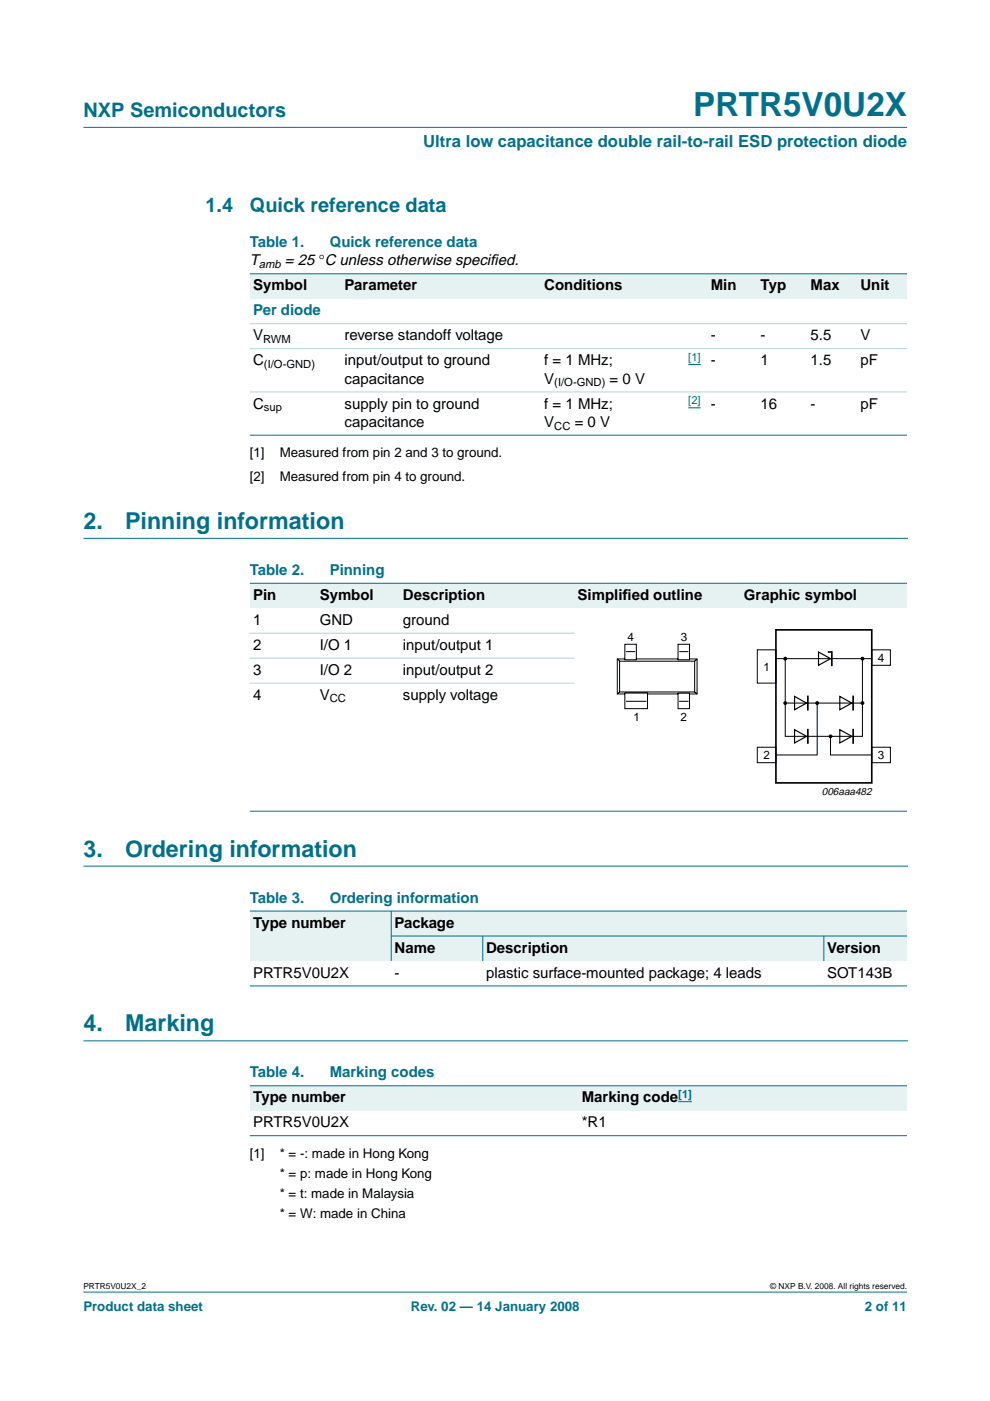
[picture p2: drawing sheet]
<svg xmlns="http://www.w3.org/2000/svg" width="210mm" height="297mm" viewBox="0 0 210 297" stroke-linecap="round" stroke-linejoin="round" font-family="sans-serif">
<defs><g id="words">
<text font-size="7.1" fill="#00708a" x="147" y="24.7">PRTR5V0U2X</text>
<g font-size="4.9" fill="#00708a">
<text x="17.7" y="112.1">2.</text>
<text x="26.5" y="112.1">Pinning information</text>
<text x="17.7" y="181.6">3.</text>
<text x="26.5" y="181.6">Ordering information</text>
<text x="17.7" y="218.7">4.</text>
<text x="26.5" y="218.7">Marking</text>
</g>
<g font-size="4.2" fill="#00708a">
<text x="17.7" y="24.9">NXP Semiconductors</text>
<text x="43.6" y="45">1.4</text>
<text x="53" y="45">Quick reference data</text>
</g>
<text font-size="3.5" fill="#00708a" x="89.8" y="31.1">Ultra low capacitance double rail-to-rail ESD protection diode</text>
<g font-size="3.2" fill="#00708a">
<text x="53" y="52.4">Table 1.</text>
<text x="69.9" y="52.4">Quick reference data</text>
<text x="53.7" y="66.9">Per diode</text>
<text x="53" y="121.9">Table 2.</text>
<text x="69.9" y="121.9">Pinning</text>
<text x="53" y="191.4">Table 3.</text>
<text x="69.9" y="191.4">Ordering information</text>
<text x="53" y="228.4">Table 4.</text>
<text x="69.9" y="228.4">Marking codes</text>
</g>
<g font-size="3.2">
<text x="53" y="56.3">T</text>
<text x="60.4" y="56.3">= 25 °C unless otherwise specif</text>
<text x="103.9" y="56.3">ied.</text>
<text x="53.7" y="61.6">Symbol</text>
<text x="73.1" y="61.6">Parameter</text>
<text x="115.4" y="61.6">Conditions</text>
<text x="150.7" y="61.6">Min</text>
<text x="161.3" y="61.6">Typ</text>
<text x="171.9" y="61.6">Max</text>
<text x="182.4" y="61.6">Unit</text>
<text x="53.7" y="72.2">V</text>
<text x="53.7" y="77.5">C</text>
<text x="73.1" y="72.2">reverse standoff voltage</text>
<text x="73.1" y="77.5">input/output to ground</text>
<text x="115.4" y="77.5">f = 1 MHz;</text>
<text x="150.7" y="77.5">-</text>
<text x="150.7" y="72.2">-</text>
<text x="161.3" y="77.5">1</text>
<text x="161.3" y="72.2">-</text>
<text x="171.9" y="77.5">1.5</text>
<text x="171.9" y="72.2">5.5</text>
<text x="182.4" y="77.5">pF</text>
<text x="182.4" y="72.2">V</text>
<text x="73.1" y="81.3">capacitance</text>
<text x="115.4" y="81.3">V</text>
<text x="129.3" y="81.3">= 0 V</text>
<text x="53.7" y="86.6">C</text>
<text x="73.1" y="86.6">supply pin to ground</text>
<text x="115.4" y="86.6">f = 1 MHz;</text>
<text x="150.7" y="86.6">-</text>
<text x="161.3" y="86.6">16</text>
<text x="171.9" y="86.6">-</text>
<text x="182.4" y="86.6">pF</text>
<text x="73.1" y="90.5">capacitance</text>
<text x="115.4" y="90.5">V</text>
<text x="121.8" y="90.5">= 0 V</text>
<text x="53.7" y="127.2">Pin</text>
<text x="67.8" y="127.2">Symbol</text>
<text x="85.4" y="127.2">Description</text>
<text x="122.5" y="127.2">Simplif</text>
<text x="132" y="127.2">ied outline</text>
<text x="157.7" y="127.2">Graphic symbol</text>
<text x="53.7" y="132.5">1</text>
<text x="53.7" y="137.8">2</text>
<text x="67.8" y="132.5">GND</text>
<text x="67.8" y="137.8">I/O 1</text>
<text x="85.4" y="137.8">input/output 1</text>
<text x="85.4" y="132.5">ground</text>
<text x="53.7" y="143.1">3</text>
<text x="67.8" y="143.1">I/O 2</text>
<text x="85.4" y="143.1">input/output 2</text>
<text x="53.7" y="148.4">4</text>
<text x="67.8" y="148.4">V</text>
<text x="85.4" y="148.4">supply voltage</text>
<text x="53.7" y="196.7">Type number</text>
<text x="83.7" y="196.7">Package</text>
<text x="83.7" y="202">Name</text>
<text x="103.1" y="202">Description</text>
<text x="175.4" y="202">Version</text>
<text x="53.7" y="207.3">PRTR5V0U2X</text>
<text x="83.7" y="207.3">-</text>
<text x="103.1" y="207.3">plastic surface-mounted package; 4 leads</text>
<text x="175.4" y="207.3">SOT143B</text>
<text x="53.7" y="233.7">Type number</text>
<text x="123.3" y="233.7">Marking code</text>
<text x="53.7" y="239">PRTR5V0U2X</text>
<text x="123.3" y="239">*R1</text>
</g>
<g font-size="2.8">
<text x="53" y="97">[1]</text>
<text x="53" y="101.9">[2]</text>
<text x="59.3" y="97">Measured from pin 2 and 3 to ground.</text>
<text x="59.3" y="101.9">Measured from pin 4 to ground.</text>
<text x="53" y="245.5">[1]</text>
<text x="59.3" y="245.5">* = -: made in Hong Kong</text>
<text x="59.3" y="249.7">* = p: made in Hong Kong</text>
<text x="59.3" y="254">* = t: made in Malaysia</text>
<text x="59.3" y="258.2">* = W: made in China</text>
</g>
<g font-size="2.8" fill="#00708a">
<text x="17.7" y="278">Product data sheet</text>
<text x="87.1" y="278">Rev. 02 — 14 January 2008</text>
<text x="183.4" y="278">2 of 11</text>
</g>
<g font-size="2.5">
<text x="133" y="135.8">4</text>
<text x="144.4" y="135.8">3</text>
<text x="161.9" y="142.2">1</text>
<text x="186.1" y="140.3">4</text>
<text x="134.3" y="152.8">1</text>
<text x="144.3" y="152.8">2</text>
<text x="161.9" y="160.9">2</text>
<text x="186.1" y="160.9">3</text>
</g>
<g font-size="2.4">
<text x="54.9" y="56.9">amb</text>
<text x="55.8" y="72.7">RWM</text>
<text x="56" y="78">(I/O-GND)</text>
<text x="117.5" y="81.9">(I/O-GND)</text>
<text x="56" y="87.2">sup</text>
<text x="117.5" y="91.1">CC</text>
<text x="69.9" y="148.9">CC</text>
</g>
<g font-size="2.4" fill="#00f">
<text x="145.9" y="76.5">[1]</text>
<text x="145.9" y="85.7">[2]</text>
<text x="143.8" y="232.8">[1]</text>
</g>
<text font-size="2.2" x="174.2" y="168.5">006aaa482</text>
<g font-size="1.8">
<text x="17.7" y="273.4">PRTR5V0U2X_2</text>
<text x="163.3" y="273.4">© NXP B.V. 2008. All rights reserved.</text>
</g>
</g></defs>
<g fill="#00708a" stroke="#00708a" stroke-width=".21">
<path d="M17.7 273.9h174.6z"/>
<path d="M17.7 27h174.6z"/>
</g>
<path d="M17.7 114.1h174.7M17.7 183.6h174.7M17.7 220.7h174.7" fill="none" stroke="#00708a" stroke-width=".21"/>
<g fill="#e6f2f2">
<path d="M53 58h19.4v5.3h-19.4z" fill-rule="evenodd"/>
<path d="M72.4 58h42.3v5.3h-42.3z" fill-rule="evenodd"/>
<path d="M114.7 58h30v5.3h-30z" fill-rule="evenodd"/>
<path d="M144.7 58h5.3v5.3h-5.3z" fill-rule="evenodd"/>
<path d="M150 58h10.6v5.3h-10.6z" fill-rule="evenodd"/>
<path d="M160.6 58h10.5v5.3h-10.5z" fill-rule="evenodd"/>
<path d="M171.1 58h10.6v5.3h-10.6z" fill-rule="evenodd"/>
<path d="M181.7 58h10.6v5.3h-10.6z" fill-rule="evenodd"/>
</g>
<path d="M145.9 77.3h2.7M145.9 86.5h2.7" fill="none" stroke="#00f" stroke-width=".21"/>
<g fill="#00708a" stroke="#00708a" stroke-width=".21">
<path d="M53 58h139.3z"/>
<path d="M53 92.3h139.3z"/>
</g>
<g fill="#b3d4db" stroke="#b3d4db" stroke-width=".21">
<path d="M53 68.6h139.3z"/>
<path d="M53 73.9h139.3z"/>
<path d="M53 83.1h139.3z"/>
</g>
<g fill="#e6f2f2">
<path d="M53 123.7h14.1v5.3h-14.1z" fill-rule="evenodd"/>
<path d="M67.1 123.7h17.6v5.3h-17.6z" fill-rule="evenodd"/>
<path d="M84.7 123.7h31.8v5.3h-31.8z" fill-rule="evenodd"/>
<path d="M116.5 123.7h5.3v5.3h-5.3z" fill-rule="evenodd"/>
<path d="M121.8 123.7h35.2v5.3h-35.2z" fill-rule="evenodd"/>
<path d="M157 123.7h35.3v5.3h-35.3z" fill-rule="evenodd"/>
</g>
<g fill="#00708a" stroke="#00708a" stroke-width=".21">
<path d="M53 123.7h139.3z"/>
<path d="M53 172h139.3z"/>
</g>
<g fill="#b3d4db" stroke="#b3d4db" stroke-width=".21">
<path d="M53 134.2h68.8z"/>
<path d="M53 139.5h68.8z"/>
<path d="M53 144.8h68.8z"/>
</g>
<g fill="none" stroke="#000" stroke-width=".21">
<path d="M130.9 139.7l.5 .5M132.5 136.6h2.4v3.3h-2.4zM132.5 139.7h-1.6v7.4h1.6M132.7 138.2h2M134.9 139.7h8.9M143.8 136.6h2.4v3.3h-2.4zM144 138.2h2M146.2 139.7h1.6v7.4h-1.6M147.8 139.7l-.5 .5M160.6 137.8h3.9v7h-3.9zM164.5 139.6h20.3M166.5 139.6v16.5h16.4v-16.5"/>
<path d="M184.8 137.8h4v3.3h-4zM131.4 140.2h15.9v6.5h-15.9zM131.4 146.7l-.5 .4M132.5 147h4.8v3.2h-4.8zM132.7 148.7h4.4M137.3 147.1h6.5M143.8 147h2.4v3.2h-2.4zM144 148.7h2M147.3 146.7l.5 .4M160.6 158.4h3.9v3.3h-3.9zM166.5 149.1h16.4M173.3 149.1v11h-8.8"/>
<path d="M176.1 156.1v4h8.7M184.8 158.4h4v3.3h-4z"/>
</g>
<path d="M173.5 138.2l2.6 1.4-2.6 1.5zM168.5 154.7l2.5 1.4-2.5 1.4zM168.5 147.7l2.5 1.4-2.5 1.4zM178.1 154.7l2.5 1.4-2.5 1.4zM178.1 147.7l2.5 1.4-2.5 1.4z" fill="none" stroke="#000" stroke-width=".25"/>
<path d="M164.5 133.5h20.3v32.5h-20.3zM175.5 138.2h.9v2.9M171.3 147.7v2.8M171.3 154.7v2.8M180.9 147.7v2.8M180.9 154.7v2.8" fill="none" stroke="#000" stroke-width=".35"/>
<g fill="#000" stroke="#000" stroke-width=".25">
<circle cx="166.5" cy="139.6" r=".28"/>
<circle cx="182.9" cy="139.6" r=".28"/>
<circle cx="166.5" cy="149.1" r=".28"/>
<circle cx="173.3" cy="149.1" r=".28"/>
<circle cx="176.1" cy="156.1" r=".28"/>
<circle cx="182.9" cy="149.1" r=".28"/>
</g>
<g fill="#e6f2f2">
<path d="M53 193.2h30v10.5h-30z" fill-rule="evenodd"/>
<path d="M83 193.2h109.3v5.3h-109.3z" fill-rule="evenodd"/>
<path d="M83 198.5h19.4v5.2h-19.4z" fill-rule="evenodd"/>
<path d="M102.4 198.5h72.3v5.2h-72.3z" fill-rule="evenodd"/>
<path d="M174.7 198.5h17.6v5.2h-17.6z" fill-rule="evenodd"/>
</g>
<g fill="#00708a" stroke="#00708a" stroke-width=".21">
<path d="M83 193.1v10.6z"/>
<path d="M102.4 198.4v5.3z"/>
<path d="M174.7 198.4v5.3z"/>
<path d="M53 193.2h139.3z"/>
<path d="M82.9 198.5h109.4z"/>
<path d="M53 209h139.3z"/>
</g>
<g fill="#e6f2f2">
<path d="M53 230.2h69.6v5.3h-69.6z" fill-rule="evenodd"/>
<path d="M122.6 230.2h69.7v5.3h-69.7z" fill-rule="evenodd"/>
</g>
<path d="M143.8 233.6h2.9z" fill="#00f" stroke="#00f" stroke-width=".21"/>
<g fill="#00708a" stroke="#00708a" stroke-width=".21">
<path d="M53 230.2h139.3z"/>
<path d="M53 240.8h139.3z"/>
</g>
<use href="#words"/>
</svg>
